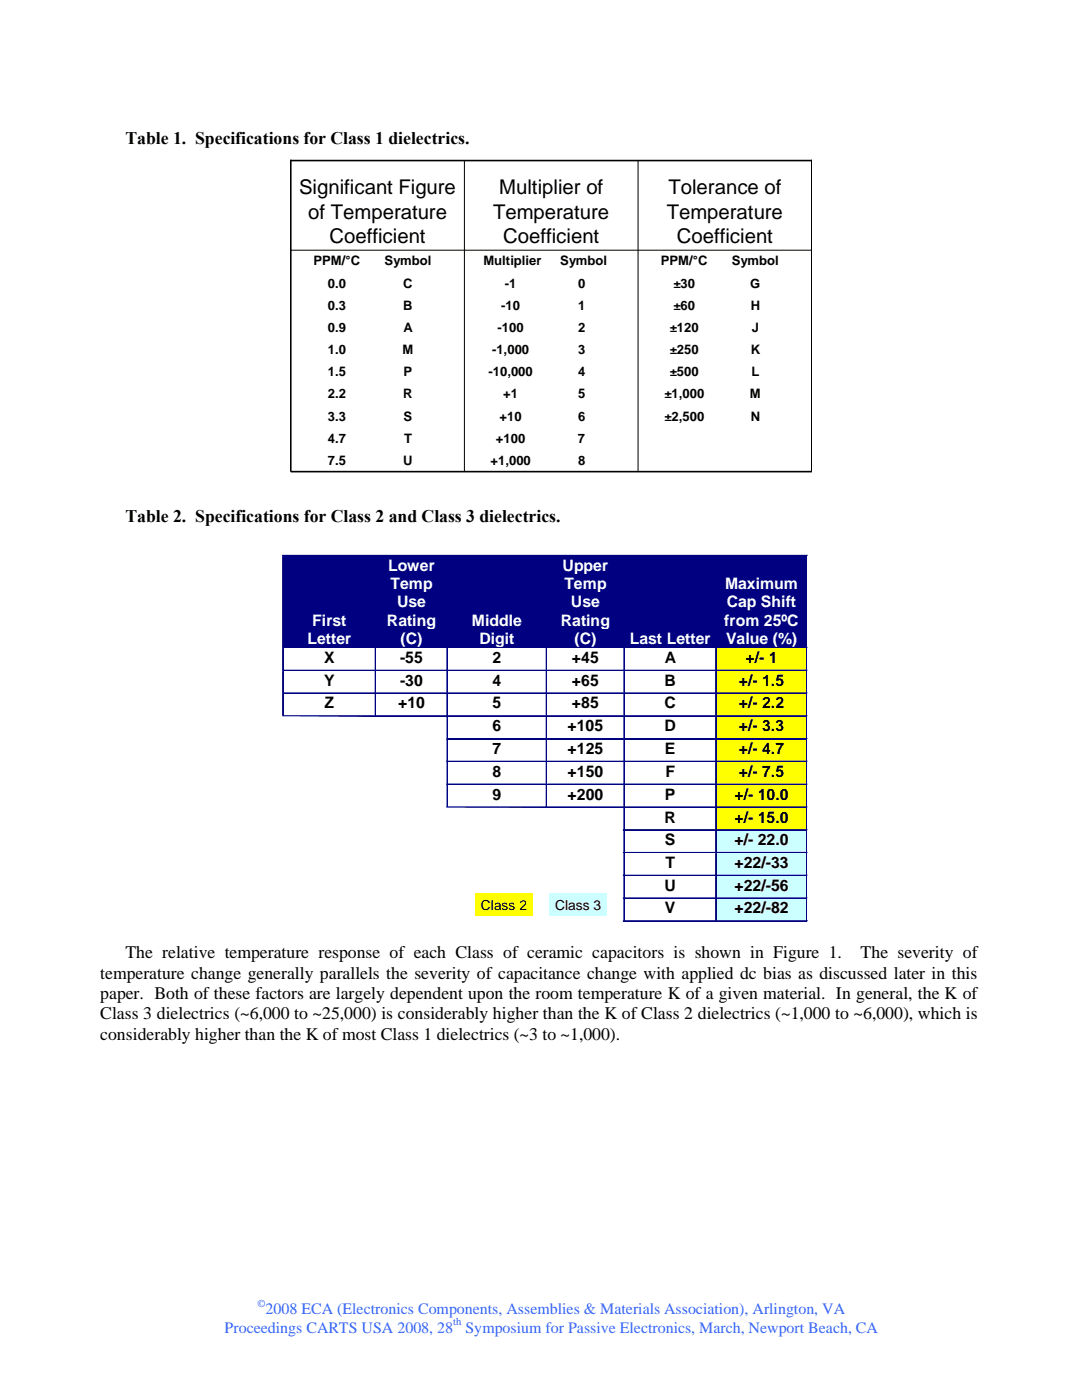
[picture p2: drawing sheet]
<svg xmlns="http://www.w3.org/2000/svg" width="216mm" height="279mm" viewBox="0 0 216 279" stroke-linecap="round" stroke-linejoin="round" font-family="sans-serif">
<defs><g id="words">
<g font-size="4">
<text x="59.7" y="38.8">Significant Figure</text>
<text x="99.6" y="38.8">Multiplier of</text>
<text x="133.4" y="38.8">Tolerance of</text>
<text x="61.5" y="43.6">of Temperature</text>
<text x="98.4" y="43.6">Temperature</text>
<text x="133.1" y="43.6">Temperature</text>
<text x="65.7" y="48.5">Coefficient</text>
<text x="100.4" y="48.5">Coefficient</text>
<text x="135.1" y="48.5">Coefficient</text>
</g>
<g font-size="3.5">
<text x="25" y="28.7">Table 1. Specifications for Class 1 dielectrics.</text>
<text x="25" y="104.2">Table 2. Specifications for Class 2 and Class 3 dielectrics.</text>
<text x="25" y="191.3">The relative temperature response of each Class of ceramic capacitors is shown in Figure 1.</text>
<text x="171.7" y="191.3">The severity of</text>
<text x="20" y="195.3">temperature change generally parallels the severity of capacitance change with applied dc bias as discussed later in this</text>
<text x="20" y="199.4">paper. Both of these factors are largely dependent upon the room temperature K of a given material. In general, the K of</text>
<text x="20" y="203.4">Class 3 dielectrics (~6,000 to ~25,000) is considerably higher than the K of Class 2 dielectrics (~1,000 to ~6,000), which is</text>
<text x="20" y="207.5">considerably higher than the K of most Class 1 dielectrics (~3 to ~1,000).</text>
</g>
<g font-size="3.2" fill="#fff">
<text x="77.4" y="113.9">Lower</text>
<text x="112.3" y="113.9">Upper</text>
<text x="77.9" y="117.6">Temp</text>
<text x="112.6" y="117.6">Temp</text>
<text x="144.7" y="117.6">Maximum</text>
<text x="62.3" y="124.8">First</text>
<text x="77.2" y="124.8">Rating</text>
<text x="79.2" y="121.2">Use</text>
<text x="94.2" y="124.8">Middle</text>
<text x="111.9" y="124.8">Rating</text>
<text x="113.9" y="121.2">Use</text>
<text x="144.5" y="124.9">from 25ºC</text>
<text x="145" y="121.2">Cap Shift</text>
<text x="61.3" y="128.5">Letter</text>
<text x="79.9" y="128.5">(C)</text>
<text x="95.7" y="128.5">Digit</text>
<text x="114.6" y="128.5">(C)</text>
<text x="125.7" y="128.5">Last Letter</text>
<text x="144.9" y="128.5">Value (%)</text>
</g>
<g font-size="3.2">
<text x="64.7" y="132.3">X</text>
<text x="64.7" y="136.9">Y</text>
<text x="79.8" y="136.9">-30</text>
<text x="79.8" y="132.3">-55</text>
<text x="98.3" y="136.9">4</text>
<text x="98.3" y="132.3">2</text>
<text x="114.1" y="136.9">+65</text>
<text x="114.1" y="132.3">+45</text>
<text x="132.6" y="136.9">B</text>
<text x="132.6" y="132.3">A</text>
<text x="147.4" y="136.9">+/- 1.5</text>
<text x="148.8" y="132.3">+/- 1</text>
<text x="64.8" y="141.4">Z</text>
<text x="79.4" y="141.4">+10</text>
<text x="98.3" y="141.4">5</text>
<text x="114.1" y="141.4">+85</text>
<text x="132.6" y="141.4">C</text>
<text x="147.4" y="141.4">+/- 2.2</text>
<text x="98.3" y="146">6</text>
<text x="113.3" y="146">+105</text>
<text x="132.6" y="146">D</text>
<text x="147.4" y="146">+/- 3.3</text>
<text x="98.3" y="150.5">7</text>
<text x="98.3" y="155">8</text>
<text x="113.3" y="155">+150</text>
<text x="113.3" y="150.5">+125</text>
<text x="132.7" y="150.5">E</text>
<text x="132.8" y="155">F</text>
<text x="147.4" y="150.5">+/- 4.7</text>
<text x="147.4" y="155">+/- 7.5</text>
<text x="98.3" y="159.6">9</text>
<text x="113.3" y="159.6">+200</text>
<text x="132.7" y="159.6">P</text>
<text x="146.6" y="159.6">+/- 10.0</text>
<text x="132.6" y="164.1">R</text>
<text x="146.6" y="164.1">+/- 15.0</text>
<text x="132.7" y="168.7">S</text>
<text x="132.8" y="173.2">T</text>
<text x="146.6" y="168.7">+/- 22.0</text>
<text x="146.6" y="173.2">+22/-33</text>
<text x="132.6" y="177.8">U</text>
<text x="146.6" y="177.8">+22/-56</text>
<text x="132.7" y="182.3">V</text>
<text x="146.6" y="182.3">+22/-82</text>
</g>
<g font-size="3.2" fill="#3365ff">
<text x="53" y="262.3">2008 ECA (Electronics Components, Assemblies &amp; Materials Association), Arlington, VA</text>
<text x="44.8" y="265.9">Proceedings CARTS USA 2008, 28</text>
<text x="92.9" y="265.9">Symposium for Passive Electronics, March, Newport Beach, CA</text>
</g>
<g font-size="2.8">
<text x="96" y="181.5">Class 2</text>
<text x="110.7" y="181.5">Class 3</text>
</g>
<g font-size="2.6">
<text x="62.6" y="53">PPM/°C</text>
<text x="76.7" y="53">Symbol</text>
<text x="96.5" y="53">Multiplier</text>
<text x="111.8" y="53">Symbol</text>
<text x="131.9" y="53">PPM/°C</text>
<text x="146" y="53">Symbol</text>
<text x="65.4" y="57.4">0.0</text>
<text x="80.5" y="57.4">C</text>
<text x="100.7" y="57.4">-1</text>
<text x="115.3" y="57.4">0</text>
<text x="134.4" y="57.4">±30</text>
<text x="149.7" y="57.4">G</text>
<text x="65.4" y="61.8">0.3</text>
<text x="80.5" y="61.8">B</text>
<text x="100" y="61.8">-10</text>
<text x="115.3" y="61.8">1</text>
<text x="134.4" y="61.8">±60</text>
<text x="149.8" y="61.8">H</text>
<text x="65.4" y="70.7">1.0</text>
<text x="65.4" y="66.3">0.9</text>
<text x="80.3" y="70.7">M</text>
<text x="80.5" y="66.3">A</text>
<text x="98.2" y="70.7">-1,000</text>
<text x="99.3" y="66.3">-100</text>
<text x="115.3" y="70.7">3</text>
<text x="115.3" y="66.3">2</text>
<text x="133.6" y="70.7">±250</text>
<text x="133.6" y="66.3">±120</text>
<text x="149.8" y="70.7">K</text>
<text x="150" y="66.3">J</text>
<text x="65.4" y="75.1">1.5</text>
<text x="80.5" y="75.1">P</text>
<text x="97.5" y="75.1">-10,000</text>
<text x="115.3" y="75.1">4</text>
<text x="133.6" y="75.1">±500</text>
<text x="149.9" y="75.1">L</text>
<text x="65.4" y="83.9">3.3</text>
<text x="65.4" y="79.5">2.2</text>
<text x="80.5" y="79.5">R</text>
<text x="80.5" y="83.9">S</text>
<text x="99.7" y="83.9">+10</text>
<text x="100.4" y="79.5">+1</text>
<text x="115.3" y="83.9">6</text>
<text x="115.3" y="79.5">5</text>
<text x="132.6" y="83.9">±2,500</text>
<text x="132.6" y="79.5">±1,000</text>
<text x="149.6" y="79.5">M</text>
<text x="149.8" y="83.9">N</text>
<text x="65.4" y="88.3">4.7</text>
<text x="80.6" y="88.3">T</text>
<text x="99" y="88.3">+100</text>
<text x="115.3" y="88.3">7</text>
<text x="65.4" y="92.8">7.5</text>
<text x="80.5" y="92.8">U</text>
<text x="97.9" y="92.8">+1,000</text>
<text x="115.3" y="92.8">8</text>
</g>
<g font-size="2.1" fill="#3365ff">
<text x="51.4" y="260.9">©</text>
<text x="90.4" y="264.5">th</text>
</g>
</g></defs>
<path d="M58 32h104v62.1h-104z" fill="none" stroke="#000" stroke-width=".32"/>
<path d="M92.7 32v62.1M127.3 32v62.1M58 49.9h104" fill="none" stroke="#000" stroke-width=".2"/>
<path d="M55 107.1h110.1v78.8h-110.1z" fill="#fff"/>
<g fill="#000080">
<path d="M56.6 111h18.3v10.9h-18.3z"/>
<path d="M56.6 121.9h1v7.3h-1z"/>
<path d="M73.9 121.9h1v7.3h-1z"/>
<path d="M57.6 121.9h16.3v3.7h-16.3z"/>
<path d="M57.6 125.6h16.3v3.6h-16.3z"/>
<path d="M75.1 111h1v18.2h-1z"/>
<path d="M88.2 111h1v18.2h-1z"/>
<path d="M76.1 111h12.1v3.6h-12.1z"/>
<path d="M76.1 114.6h12.1v3.7h-12.1z"/>
<path d="M76.1 118.3h12.1v3.6h-12.1z"/>
<path d="M76.1 121.9h12.1v3.7h-12.1z"/>
<path d="M76.1 125.6h12.1v3.6h-12.1z"/>
<path d="M89.3 111h19.7v10.9h-19.7z"/>
<path d="M89.3 121.9h1v7.3h-1z"/>
<path d="M108 121.9h1v7.3h-1z"/>
<path d="M90.3 121.9h17.7v3.7h-17.7z"/>
<path d="M90.3 125.6h17.7v3.6h-17.7z"/>
<path d="M109.2 111h1v18.2h-1z"/>
<path d="M123.5 111h1v18.2h-1z"/>
<path d="M110.2 111h13.3v3.6h-13.3z"/>
<path d="M110.2 114.6h13.3v3.7h-13.3z"/>
<path d="M110.2 118.3h13.3v3.6h-13.3z"/>
<path d="M110.2 121.9h13.3v3.7h-13.3z"/>
<path d="M110.2 125.6h13.3v3.6h-13.3z"/>
<path d="M124.7 111h18.1v14.6h-18.1z"/>
<path d="M124.7 125.6h1v3.6h-1z"/>
<path d="M125.7 125.6h17.1v3.6h-17.1z"/>
<path d="M143 111h17.9v3.7h-17.9z"/>
<path d="M143 114.7h1v14.5h-1z"/>
<path d="M160 114.7h.9v14.5h-.9z"/>
<path d="M144 114.7h16v3.6h-16z"/>
<path d="M144 118.3h16v3.7h-16z"/>
<path d="M144 122h16v3.6h-16z"/>
<path d="M144 125.6h16v3.6h-16z"/>
<path d="M56.4 110.8h.2v.2h-.2z"/>
</g>
<path d="M56.6 110.8h-.2v.2" fill="none" stroke="#000080" stroke-width=".2"/>
<path d="M56.4 110.8h.2v.2h-.2z" fill="#000080"/>
<path d="M56.6 110.9h18.3M74.9 110.8h-18.5v.2" fill="none" stroke="#000080" stroke-width=".2"/>
<path d="M74.9 110.8h.2v.2h-.2z" fill="#000080"/>
<path d="M75.1 110.9h14.1M89.2 110.8h-14.3v.2" fill="none" stroke="#000080" stroke-width=".2"/>
<path d="M89.2 110.8h.1v.2h-.1z" fill="#000080"/>
<path d="M89.3 110.9h19.7M109 110.8h-19.8v.2" fill="none" stroke="#000080" stroke-width=".2"/>
<path d="M109 110.8h.2v.2h-.2z" fill="#000080"/>
<path d="M109.2 110.9h15.3M124.5 110.8h-15.5v.2" fill="none" stroke="#000080" stroke-width=".2"/>
<path d="M124.5 110.8h.2v.2h-.2z" fill="#000080"/>
<path d="M124.7 110.9h18.1M142.8 110.8h-18.3v.2" fill="none" stroke="#000080" stroke-width=".2"/>
<path d="M142.8 110.8h.2v.2h-.2z" fill="#000080"/>
<path d="M143 110.9h17.9M160.9 110.8h-18.1v.2" fill="none" stroke="#000080" stroke-width=".2"/>
<path d="M160.9 110.8h.2v.2h-.2z" fill="#000080"/>
<path d="M161.1 110.8h-.2v.2" fill="none" stroke="#000080" stroke-width=".2"/>
<path d="M160.9 110.8h.2v.2h-.2z" fill="#000080"/>
<g fill="none" stroke="#000080" stroke-width=".2">
<path d="M56.4 111v18.2M56.5 111v18.2M74.9 111v18.2M75 111v18.2M89.2 111v18.2M109 111v18.2M109.1 111v18.2M124.5 111v18.2M124.6 111v18.2M142.8 111v18.2M142.9 111v18.2M161 111v18.2"/>
<path d="M161.1 110.8h-.2v18.4"/>
</g>
<g fill="#ff0">
<path d="M143 129.4h1v3.6h-1z"/>
<path d="M160 129.4h.9v3.6h-.9z"/>
<path d="M143 133h17.9v.8h-17.9z"/>
<path d="M144 129.4h16v3.6h-16z"/>
</g>
<path d="M56.4 129.2h.2v.2h-.2z" fill="#000080"/>
<path d="M56.6 129.3h18.3M74.9 129.2h-18.5v.2" fill="none" stroke="#000080" stroke-width=".2"/>
<path d="M74.9 129.2h.2v.2h-.2z" fill="#000080"/>
<path d="M75.1 129.3h14.1M89.2 129.2h-14.3v.2" fill="none" stroke="#000080" stroke-width=".2"/>
<path d="M89.2 129.2h.1v.2h-.1z" fill="#000080"/>
<path d="M89.3 129.3h19.7M109 129.2h-19.8v.2" fill="none" stroke="#000080" stroke-width=".2"/>
<path d="M109 129.2h.2v.2h-.2z" fill="#000080"/>
<path d="M109.2 129.3h15.3M124.5 129.2h-15.5v.2" fill="none" stroke="#000080" stroke-width=".2"/>
<path d="M124.5 129.2h.2v.2h-.2z" fill="#000080"/>
<path d="M124.7 129.3h18.1M142.8 129.2h-18.3v.2" fill="none" stroke="#000080" stroke-width=".2"/>
<path d="M142.8 129.2h.2v.2h-.2z" fill="#000080"/>
<path d="M143 129.3h17.9M160.9 129.2h-18.1v.2" fill="none" stroke="#000080" stroke-width=".2"/>
<path d="M160.9 129.2h.2v.2h-.2z" fill="#000080"/>
<g fill="none" stroke="#000080" stroke-width=".2">
<path d="M56.4 129.4v4.4M56.5 129.4v4.4M74.9 129.4v4.4M75 129.4v4.4M89.2 129.4v4.4M109 129.4v4.4M109.1 129.4v4.4M124.5 129.4v4.4M124.6 129.4v4.4M142.8 129.4v4.4M142.9 129.4v4.4M161 129.4v4.4"/>
<path d="M161.1 129.2h-.2v4.6"/>
</g>
<g fill="#ff0">
<path d="M143 133.9h1v3.7h-1z"/>
<path d="M160 133.9h.9v3.7h-.9z"/>
<path d="M143 137.6h17.9v.7h-17.9z"/>
<path d="M144 133.9h16v3.7h-16z"/>
</g>
<path d="M56.4 133.8h.2v.1h-.2z" fill="#000080"/>
<path d="M56.6 133.9h18.3M74.9 133.8h-18.5v.1" fill="none" stroke="#000080" stroke-width=".2"/>
<path d="M74.9 133.8h.2v.1h-.2z" fill="#000080"/>
<path d="M75.1 133.9h14.1M89.2 133.8h-14.3v.1" fill="none" stroke="#000080" stroke-width=".2"/>
<path d="M89.2 133.8h.1v.1h-.1z" fill="#000080"/>
<path d="M89.3 133.9h19.7M109 133.8h-19.8v.1" fill="none" stroke="#000080" stroke-width=".2"/>
<path d="M109 133.8h.2v.1h-.2z" fill="#000080"/>
<path d="M109.2 133.9h15.3M124.5 133.8h-15.5v.1" fill="none" stroke="#000080" stroke-width=".2"/>
<path d="M124.5 133.8h.2v.1h-.2z" fill="#000080"/>
<path d="M124.7 133.9h18.1M142.8 133.8h-18.3v.1" fill="none" stroke="#000080" stroke-width=".2"/>
<path d="M142.8 133.8h.2v.1h-.2z" fill="#000080"/>
<path d="M143 133.9h17.9M160.9 133.8h-18.1v.1" fill="none" stroke="#000080" stroke-width=".2"/>
<path d="M160.9 133.8h.2v.1h-.2z" fill="#000080"/>
<g fill="none" stroke="#000080" stroke-width=".2">
<path d="M56.4 133.9v4.4M56.5 133.9v4.4M74.9 133.9v4.4M75 133.9v4.4M89.2 133.9v4.4M109 133.9v4.4M109.1 133.9v4.4M124.5 133.9v4.4M124.6 133.9v4.4M142.8 133.9v4.4M142.9 133.9v4.4M161 133.9v4.4"/>
<path d="M161.1 133.8h-.2v4.5"/>
</g>
<g fill="#ff0">
<path d="M143 138.5h1v3.6h-1z"/>
<path d="M160 138.5h.9v3.6h-.9z"/>
<path d="M143 142.1h17.9v.8h-17.9z"/>
<path d="M144 138.5h16v3.6h-16z"/>
</g>
<path d="M56.4 138.3h.2v.2h-.2z" fill="#000080"/>
<path d="M56.6 138.4h18.3M74.9 138.3h-18.5v.2" fill="none" stroke="#000080" stroke-width=".2"/>
<path d="M74.9 138.3h.2v.2h-.2z" fill="#000080"/>
<path d="M75.1 138.4h14.1M89.2 138.3h-14.3v.2" fill="none" stroke="#000080" stroke-width=".2"/>
<path d="M89.2 138.3h.1v.2h-.1z" fill="#000080"/>
<path d="M89.3 138.4h19.7M109 138.3h-19.8v.2" fill="none" stroke="#000080" stroke-width=".2"/>
<path d="M109 138.3h.2v.2h-.2z" fill="#000080"/>
<path d="M109.2 138.4h15.3M124.5 138.3h-15.5v.2" fill="none" stroke="#000080" stroke-width=".2"/>
<path d="M124.5 138.3h.2v.2h-.2z" fill="#000080"/>
<path d="M124.7 138.4h18.1M142.8 138.3h-18.3v.2" fill="none" stroke="#000080" stroke-width=".2"/>
<path d="M142.8 138.3h.2v.2h-.2z" fill="#000080"/>
<path d="M143 138.4h17.9M160.9 138.3h-18.1v.2" fill="none" stroke="#000080" stroke-width=".2"/>
<path d="M160.9 138.3h.2v.2h-.2z" fill="#000080"/>
<g fill="none" stroke="#000080" stroke-width=".2">
<path d="M56.4 138.5v4.3M56.5 138.5v4.4M74.9 138.5v4.3M75 138.5v4.4M89.2 138.5v4.3M89.2 138.5v4.4M109 138.5v4.3M109.1 138.5v4.4M124.5 138.5v4.3M124.6 138.5v4.4M142.8 138.5v4.3M142.9 138.5v4.4"/>
<path d="M161 138.5v4.4M161.1 138.3h-.2v4.5"/>
</g>
<g fill="#ff0">
<path d="M143 143h1v3.7h-1z"/>
<path d="M160 143h.9v3.7h-.9z"/>
<path d="M143 146.7h17.9v.7h-17.9z"/>
<path d="M144 143h16v3.7h-16z"/>
</g>
<path d="M56.4 142.9h.2v.1h-.2z" fill="#000080"/>
<path d="M56.6 142.9h18.3M74.9 142.8h-18.5v.2" fill="none" stroke="#000080" stroke-width=".2"/>
<path d="M74.9 142.9h.2v.1h-.2z" fill="#000080"/>
<path d="M75.1 142.9h14.1M89.2 142.8h-14.3v.2" fill="none" stroke="#000080" stroke-width=".2"/>
<path d="M89.2 142.9h.1v.1h-.1z" fill="#000080"/>
<path d="M89.3 142.9h19.7M109 142.8h-19.8v.2" fill="none" stroke="#000080" stroke-width=".2"/>
<path d="M109 142.9h.2v.1h-.2z" fill="#000080"/>
<path d="M109.2 142.9h15.3M124.5 142.8h-15.5v.2" fill="none" stroke="#000080" stroke-width=".2"/>
<path d="M124.5 142.9h.2v.1h-.2z" fill="#000080"/>
<path d="M124.7 142.9h18.1M142.8 142.8h-18.3v.2" fill="none" stroke="#000080" stroke-width=".2"/>
<path d="M142.8 142.9h.2v.1h-.2z" fill="#000080"/>
<path d="M143 142.9h17.9M160.9 142.8h-18.1v.2" fill="none" stroke="#000080" stroke-width=".2"/>
<path d="M160.9 142.9h.2v.1h-.2z" fill="#000080"/>
<g fill="none" stroke="#000080" stroke-width=".2">
<path d="M56.4 143v4.4M56.5 143v4.4M74.9 143v4.4M75 143v4.4M89.2 143v4.4M109 143v4.4M109.1 143v4.4M124.5 143v4.4M124.6 143v4.4M142.8 143v4.4M142.9 143v4.4M161 143v4.4"/>
<path d="M161.1 142.8h-.2v4.6"/>
</g>
<g fill="#ff0">
<path d="M143 147.6h1v3.6h-1z"/>
<path d="M160 147.6h.9v3.6h-.9z"/>
<path d="M143 151.2h17.9v.7h-17.9z"/>
<path d="M144 147.6h16v3.6h-16z"/>
</g>
<path d="M56.4 147.4h.2v.2h-.2z" fill="#000080"/>
<path d="M56.6 147.5h18.3M74.9 147.4h-18.5v.2" fill="none" stroke="#000080" stroke-width=".2"/>
<path d="M74.9 147.4h.2v.2h-.2z" fill="#000080"/>
<path d="M75.1 147.5h14.1M89.2 147.4h-14.3v.2" fill="none" stroke="#000080" stroke-width=".2"/>
<path d="M89.2 147.4h.1v.2h-.1z" fill="#000080"/>
<path d="M89.3 147.5h19.7M109 147.4h-19.8v.2" fill="none" stroke="#000080" stroke-width=".2"/>
<path d="M109 147.4h.2v.2h-.2z" fill="#000080"/>
<path d="M109.2 147.5h15.3M124.5 147.4h-15.5v.2" fill="none" stroke="#000080" stroke-width=".2"/>
<path d="M124.5 147.4h.2v.2h-.2z" fill="#000080"/>
<path d="M124.7 147.5h18.1M142.8 147.4h-18.3v.2" fill="none" stroke="#000080" stroke-width=".2"/>
<path d="M142.8 147.4h.2v.2h-.2z" fill="#000080"/>
<path d="M143 147.5h17.9M160.9 147.4h-18.1v.2" fill="none" stroke="#000080" stroke-width=".2"/>
<path d="M160.9 147.4h.2v.2h-.2z" fill="#000080"/>
<g fill="none" stroke="#000080" stroke-width=".2">
<path d="M56.4 147.6v4.3M56.5 147.6v4.3M74.9 147.6v4.3M75 147.6v4.3M89.2 147.6v4.3M109 147.6v4.3M109.1 147.6v4.3M124.5 147.6v4.3M124.6 147.6v4.3M142.8 147.6v4.3M142.9 147.6v4.3M161 147.6v4.3"/>
<path d="M161.1 147.4h-.2v4.5"/>
</g>
<g fill="#ff0">
<path d="M143 152.1h1v3.7h-1z"/>
<path d="M160 152.1h.9v3.7h-.9z"/>
<path d="M143 155.8h17.9v.7h-17.9z"/>
<path d="M144 152.1h16v3.7h-16z"/>
</g>
<path d="M56.4 151.9h.2v.2h-.2z" fill="#000080"/>
<path d="M56.6 152h18.3M74.9 151.9h-18.5v.2" fill="none" stroke="#000080" stroke-width=".2"/>
<path d="M74.9 151.9h.2v.2h-.2z" fill="#000080"/>
<path d="M75.1 152h14.1M89.2 151.9h-14.3v.2" fill="none" stroke="#000080" stroke-width=".2"/>
<path d="M89.2 151.9h.1v.2h-.1z" fill="#000080"/>
<path d="M89.3 152h19.7M109 151.9h-19.8v.2" fill="none" stroke="#000080" stroke-width=".2"/>
<path d="M109 151.9h.2v.2h-.2z" fill="#000080"/>
<path d="M109.2 152h15.3M124.5 151.9h-15.5v.2" fill="none" stroke="#000080" stroke-width=".2"/>
<path d="M124.5 151.9h.2v.2h-.2z" fill="#000080"/>
<path d="M124.7 152h18.1M142.8 151.9h-18.3v.2" fill="none" stroke="#000080" stroke-width=".2"/>
<path d="M142.8 151.9h.2v.2h-.2z" fill="#000080"/>
<path d="M143 152h17.9M160.9 151.9h-18.1v.2" fill="none" stroke="#000080" stroke-width=".2"/>
<path d="M160.9 151.9h.2v.2h-.2z" fill="#000080"/>
<g fill="none" stroke="#000080" stroke-width=".2">
<path d="M56.4 152.1v4.4M56.5 152.1v4.4M74.9 152.1v4.4M75 152.1v4.4M89.2 152.1v4.4M109 152.1v4.4M109.1 152.1v4.4M124.5 152.1v4.4M124.6 152.1v4.4M142.8 152.1v4.4M142.9 152.1v4.4M161 152.1v4.4"/>
<path d="M161.1 151.9h-.2v4.6"/>
</g>
<g fill="#ff0">
<path d="M143 156.7h1v3.6h-1z"/>
<path d="M160 156.7h.9v3.6h-.9z"/>
<path d="M143 160.3h17.9v.7h-17.9z"/>
<path d="M144 156.7h16v3.6h-16z"/>
</g>
<path d="M56.4 156.5h.2v.2h-.2z" fill="#000080"/>
<path d="M56.6 156.6h18.3M74.9 156.5h-18.5v.2" fill="none" stroke="#000080" stroke-width=".2"/>
<path d="M74.9 156.5h.2v.2h-.2z" fill="#000080"/>
<path d="M75.1 156.6h14.1M89.2 156.5h-14.3v.2" fill="none" stroke="#000080" stroke-width=".2"/>
<path d="M89.2 156.5h.1v.2h-.1z" fill="#000080"/>
<path d="M89.3 156.6h19.7M109 156.5h-19.8v.2" fill="none" stroke="#000080" stroke-width=".2"/>
<path d="M109 156.5h.2v.2h-.2z" fill="#000080"/>
<path d="M109.2 156.6h15.3M124.5 156.5h-15.5v.2" fill="none" stroke="#000080" stroke-width=".2"/>
<path d="M124.5 156.5h.2v.2h-.2z" fill="#000080"/>
<path d="M124.7 156.6h18.1M142.8 156.5h-18.3v.2" fill="none" stroke="#000080" stroke-width=".2"/>
<path d="M142.8 156.5h.2v.2h-.2z" fill="#000080"/>
<path d="M143 156.6h17.9M160.9 156.5h-18.1v.2" fill="none" stroke="#000080" stroke-width=".2"/>
<path d="M160.9 156.5h.2v.2h-.2z" fill="#000080"/>
<g fill="none" stroke="#000080" stroke-width=".2">
<path d="M56.4 156.7v4.3M56.5 156.7v4.3M74.9 156.7v4.3M75 156.7v4.3M89.2 156.7v4.3M109 156.7v4.3M109.1 156.7v4.3M124.5 156.7v4.3M124.6 156.7v4.3M142.8 156.7v4.3M142.9 156.7v4.3M161 156.7v4.3"/>
<path d="M161.1 156.5h-.2v4.5"/>
</g>
<g fill="#ff0">
<path d="M143 161.2h1v3.7h-1z"/>
<path d="M160 161.2h.9v3.7h-.9z"/>
<path d="M143 164.9h17.9v.7h-17.9z"/>
<path d="M144 161.2h16v3.7h-16z"/>
</g>
<path d="M56.4 161h.2v.2h-.2z" fill="#000080"/>
<path d="M56.6 161.1h18.3M74.9 161h-18.5v.2" fill="none" stroke="#000080" stroke-width=".2"/>
<path d="M74.9 161h.2v.2h-.2z" fill="#000080"/>
<path d="M75.1 161.1h14.1M89.2 161h-14.3v.2" fill="none" stroke="#000080" stroke-width=".2"/>
<path d="M89.2 161h.1v.2h-.1z" fill="#000080"/>
<path d="M89.3 161.1h19.7M109 161h-19.8v.2" fill="none" stroke="#000080" stroke-width=".2"/>
<path d="M109 161h.2v.2h-.2z" fill="#000080"/>
<path d="M109.2 161.1h15.3M124.5 161h-15.5v.2" fill="none" stroke="#000080" stroke-width=".2"/>
<path d="M124.5 161h.2v.2h-.2z" fill="#000080"/>
<path d="M124.7 161.1h18.1M142.8 161h-18.3v.2" fill="none" stroke="#000080" stroke-width=".2"/>
<path d="M142.8 161h.2v.2h-.2z" fill="#000080"/>
<path d="M143 161.1h17.9M160.9 161h-18.1v.2" fill="none" stroke="#000080" stroke-width=".2"/>
<path d="M160.9 161h.2v.2h-.2z" fill="#000080"/>
<g fill="none" stroke="#000080" stroke-width=".2">
<path d="M56.4 161.2v4.4M56.5 161.2v4.4M74.9 161.2v4.4M75 161.2v4.4M89.2 161.2v4.4M109 161.2v4.4M109.1 161.2v4.4M124.5 161.2v4.4M124.6 161.2v4.4M142.8 161.2v4.4M142.9 161.2v4.4M161 161.2v4.4"/>
<path d="M161.1 161h-.2v4.6"/>
</g>
<g fill="#cff">
<path d="M143 165.8h1v3.6h-1z"/>
<path d="M160 165.8h.9v3.6h-.9z"/>
<path d="M143 169.4h17.9v.7h-17.9z"/>
<path d="M144 165.8h16v3.6h-16z"/>
</g>
<path d="M56.4 165.6h.2v.2h-.2z" fill="#000080"/>
<path d="M56.6 165.7h18.3M74.9 165.6h-18.5v.2" fill="none" stroke="#000080" stroke-width=".2"/>
<path d="M74.9 165.6h.2v.2h-.2z" fill="#000080"/>
<path d="M75.1 165.7h14.1M89.2 165.6h-14.3v.2" fill="none" stroke="#000080" stroke-width=".2"/>
<path d="M89.2 165.6h.1v.2h-.1z" fill="#000080"/>
<path d="M89.3 165.7h19.7M109 165.6h-19.8v.2" fill="none" stroke="#000080" stroke-width=".2"/>
<path d="M109 165.6h.2v.2h-.2z" fill="#000080"/>
<path d="M109.2 165.7h15.3M124.5 165.6h-15.5v.2" fill="none" stroke="#000080" stroke-width=".2"/>
<path d="M124.5 165.6h.2v.2h-.2z" fill="#000080"/>
<path d="M124.7 165.7h18.1M142.8 165.6h-18.3v.2" fill="none" stroke="#000080" stroke-width=".2"/>
<path d="M142.8 165.6h.2v.2h-.2z" fill="#000080"/>
<path d="M143 165.7h17.9M160.9 165.6h-18.1v.2" fill="none" stroke="#000080" stroke-width=".2"/>
<path d="M160.9 165.6h.2v.2h-.2z" fill="#000080"/>
<g fill="none" stroke="#000080" stroke-width=".2">
<path d="M56.4 165.8v4.3M56.5 165.8v4.3M74.9 165.8v4.3M75 165.8v4.3M89.2 165.8v4.3M109 165.8v4.3M109.1 165.8v4.3M124.5 165.8v4.3M124.6 165.8v4.3M142.8 165.8v4.3M142.9 165.8v4.3M161 165.8v4.3"/>
<path d="M161.1 165.6h-.2v4.5"/>
</g>
<g fill="#cff">
<path d="M143 170.3h1v3.6h-1z"/>
<path d="M160 170.3h.9v3.6h-.9z"/>
<path d="M143 173.9h17.9v.8h-17.9z"/>
<path d="M144 170.3h16v3.6h-16z"/>
</g>
<path d="M56.4 170.1h.2v.2h-.2z" fill="#000080"/>
<path d="M56.6 170.2h18.3M74.9 170.1h-18.5v.2" fill="none" stroke="#000080" stroke-width=".2"/>
<path d="M74.9 170.1h.2v.2h-.2z" fill="#000080"/>
<path d="M75.1 170.2h14.1M89.2 170.1h-14.3v.2" fill="none" stroke="#000080" stroke-width=".2"/>
<path d="M89.2 170.1h.1v.2h-.1z" fill="#000080"/>
<path d="M89.3 170.2h19.7M109 170.1h-19.8v.2" fill="none" stroke="#000080" stroke-width=".2"/>
<path d="M109 170.1h.2v.2h-.2z" fill="#000080"/>
<path d="M109.2 170.2h15.3M124.5 170.1h-15.5v.2" fill="none" stroke="#000080" stroke-width=".2"/>
<path d="M124.5 170.1h.2v.2h-.2z" fill="#000080"/>
<path d="M124.7 170.2h18.1M142.8 170.1h-18.3v.2" fill="none" stroke="#000080" stroke-width=".2"/>
<path d="M142.8 170.1h.2v.2h-.2z" fill="#000080"/>
<path d="M143 170.2h17.9M160.9 170.1h-18.1v.2" fill="none" stroke="#000080" stroke-width=".2"/>
<path d="M160.9 170.1h.2v.2h-.2z" fill="#000080"/>
<g fill="none" stroke="#000080" stroke-width=".2">
<path d="M56.4 170.3v4.4M56.5 170.3v4.4M74.9 170.3v4.4M75 170.3v4.4M89.2 170.3v4.4M109 170.3v4.4M109.1 170.3v4.4M124.5 170.3v4.4M124.6 170.3v4.4M142.8 170.3v4.4M142.9 170.3v4.4M161 170.3v4.4"/>
<path d="M161.1 170.1h-.2v4.6"/>
</g>
<g fill="#cff">
<path d="M143 174.9h1v3.6h-1z"/>
<path d="M160 174.9h.9v3.6h-.9z"/>
<path d="M143 178.5h17.9v.7h-17.9z"/>
<path d="M144 174.9h16v3.6h-16z"/>
</g>
<path d="M56.4 174.7h.2v.2h-.2z" fill="#000080"/>
<path d="M56.6 174.8h18.3M74.9 174.7h-18.5v.2" fill="none" stroke="#000080" stroke-width=".2"/>
<path d="M74.9 174.7h.2v.2h-.2z" fill="#000080"/>
<path d="M75.1 174.8h14.1M89.2 174.7h-14.3v.2" fill="none" stroke="#000080" stroke-width=".2"/>
<path d="M89.2 174.7h.1v.2h-.1z" fill="#000080"/>
<path d="M89.3 174.8h19.7M109 174.7h-19.8v.2" fill="none" stroke="#000080" stroke-width=".2"/>
<path d="M109 174.7h.2v.2h-.2z" fill="#000080"/>
<path d="M109.2 174.8h15.3M124.5 174.7h-15.5v.2" fill="none" stroke="#000080" stroke-width=".2"/>
<path d="M124.5 174.7h.2v.2h-.2z" fill="#000080"/>
<path d="M124.7 174.8h18.1M142.8 174.7h-18.3v.2" fill="none" stroke="#000080" stroke-width=".2"/>
<path d="M142.8 174.7h.2v.2h-.2z" fill="#000080"/>
<path d="M143 174.8h17.9M160.9 174.7h-18.1v.2" fill="none" stroke="#000080" stroke-width=".2"/>
<path d="M160.9 174.7h.2v.2h-.2z" fill="#000080"/>
<g fill="none" stroke="#000080" stroke-width=".2">
<path d="M56.4 174.9v4.3M56.5 174.9v4.3M74.9 174.9v4.3M75 174.9v4.3M89.2 174.9v4.3M109 174.9v4.3M109.1 174.9v4.3M124.5 174.9v4.3M124.6 174.9v4.3M142.8 174.9v4.3M142.9 174.9v4.3M161 174.9v4.3"/>
<path d="M161.1 174.7h-.2v4.5"/>
</g>
<g fill="#cff">
<path d="M143 179.4h1v3.6h-1z"/>
<path d="M160 179.4h.9v3.6h-.9z"/>
<path d="M143 183h17.9v.8h-17.9z"/>
<path d="M144 179.4h16v3.6h-16z"/>
</g>
<path d="M56.4 179.2h.2v.2h-.2z" fill="#000080"/>
<path d="M56.6 179.3h18.3M74.9 179.2h-18.5v.2" fill="none" stroke="#000080" stroke-width=".2"/>
<path d="M74.9 179.2h.2v.2h-.2z" fill="#000080"/>
<path d="M75.1 179.3h14.1M89.2 179.2h-14.3v.2" fill="none" stroke="#000080" stroke-width=".2"/>
<path d="M89.2 179.2h.1v.2h-.1z" fill="#000080"/>
<path d="M89.3 179.3h19.7M109 179.2h-19.8v.2" fill="none" stroke="#000080" stroke-width=".2"/>
<path d="M109 179.2h.2v.2h-.2z" fill="#000080"/>
<path d="M109.2 179.3h15.3M124.5 179.2h-15.5v.2" fill="none" stroke="#000080" stroke-width=".2"/>
<path d="M124.5 179.2h.2v.2h-.2z" fill="#000080"/>
<path d="M124.7 179.3h18.1M142.8 179.2h-18.3v.2" fill="none" stroke="#000080" stroke-width=".2"/>
<path d="M142.8 179.2h.2v.2h-.2z" fill="#000080"/>
<path d="M143 179.3h17.9M160.9 179.2h-18.1v.2" fill="none" stroke="#000080" stroke-width=".2"/>
<path d="M160.9 179.2h.2v.2h-.2z" fill="#000080"/>
<path d="M56.4 179.4v4.3M56.5 179.4v4.4M161.1 179.2h-.2v.2" fill="none" stroke="#000080" stroke-width=".2"/>
<path d="M56.4 183.8h.2v.2h-.2z" fill="#000080"/>
<path d="M56.6 183.7h-.2v.2" fill="none" stroke="#000080" stroke-width=".2"/>
<path d="M56.4 183.8h.2v.2h-.2z" fill="#000080"/>
<path d="M74.9 179.4v4.3h-18.5v.2M75 179.4v4.4M56.6 183.9h18.3" fill="none" stroke="#000080" stroke-width=".2"/>
<path d="M74.9 183.8h.2v.2h-.2z" fill="#000080"/>
<path d="M89.2 179.4v4.3h-14.3v.2M89.2 179.4v4.4M75.1 183.9h14.1" fill="none" stroke="#000080" stroke-width=".2"/>
<path d="M89.2 183.8h.1v.2h-.1z" fill="#000080"/>
<path d="M109 179.4v4.3h-19.8v.2M109.1 179.4v4.4M89.3 183.9h19.7" fill="none" stroke="#000080" stroke-width=".2"/>
<path d="M109 183.8h.2v.2h-.2z" fill="#000080"/>
<path d="M124.5 179.4v4.3h-15.5v.2M124.6 179.4v4.4M109.2 183.9h15.3" fill="none" stroke="#000080" stroke-width=".2"/>
<path d="M124.5 183.8h.2v.2h-.2z" fill="#000080"/>
<path d="M142.8 179.4v4.3h-18.3v.2M142.9 179.4v4.4M124.7 183.9h18.1" fill="none" stroke="#000080" stroke-width=".2"/>
<path d="M142.8 183.8h.2v.2h-.2z" fill="#000080"/>
<path d="M160.9 179.4v4.3h-18.1v.2M161 179.4v4.4M143 183.9h17.9" fill="none" stroke="#000080" stroke-width=".2"/>
<path d="M160.9 183.8h.2v.2h-.2z" fill="#000080"/>
<path d="M161.1 183.7h-.2v.2" fill="none" stroke="#000080" stroke-width=".2"/>
<path d="M160.9 183.8h.2v.2h-.2z" fill="#000080"/>
<path d="M161.1 183.7h-.2v.2" fill="none" stroke="#000080" stroke-width=".2"/>
<path d="M55.9 142.9l33.1 .3v18l35.3 .1v23h-68.4z" fill-rule="evenodd" fill="#fff"/>
<path d="M109.6 178.3h11.4v4.4h-11.4z" fill="#cff"/>
<path d="M94.8 178.3h11.4v4.4h-11.4z" fill="#ff0"/>
<use href="#words"/>
</svg>
